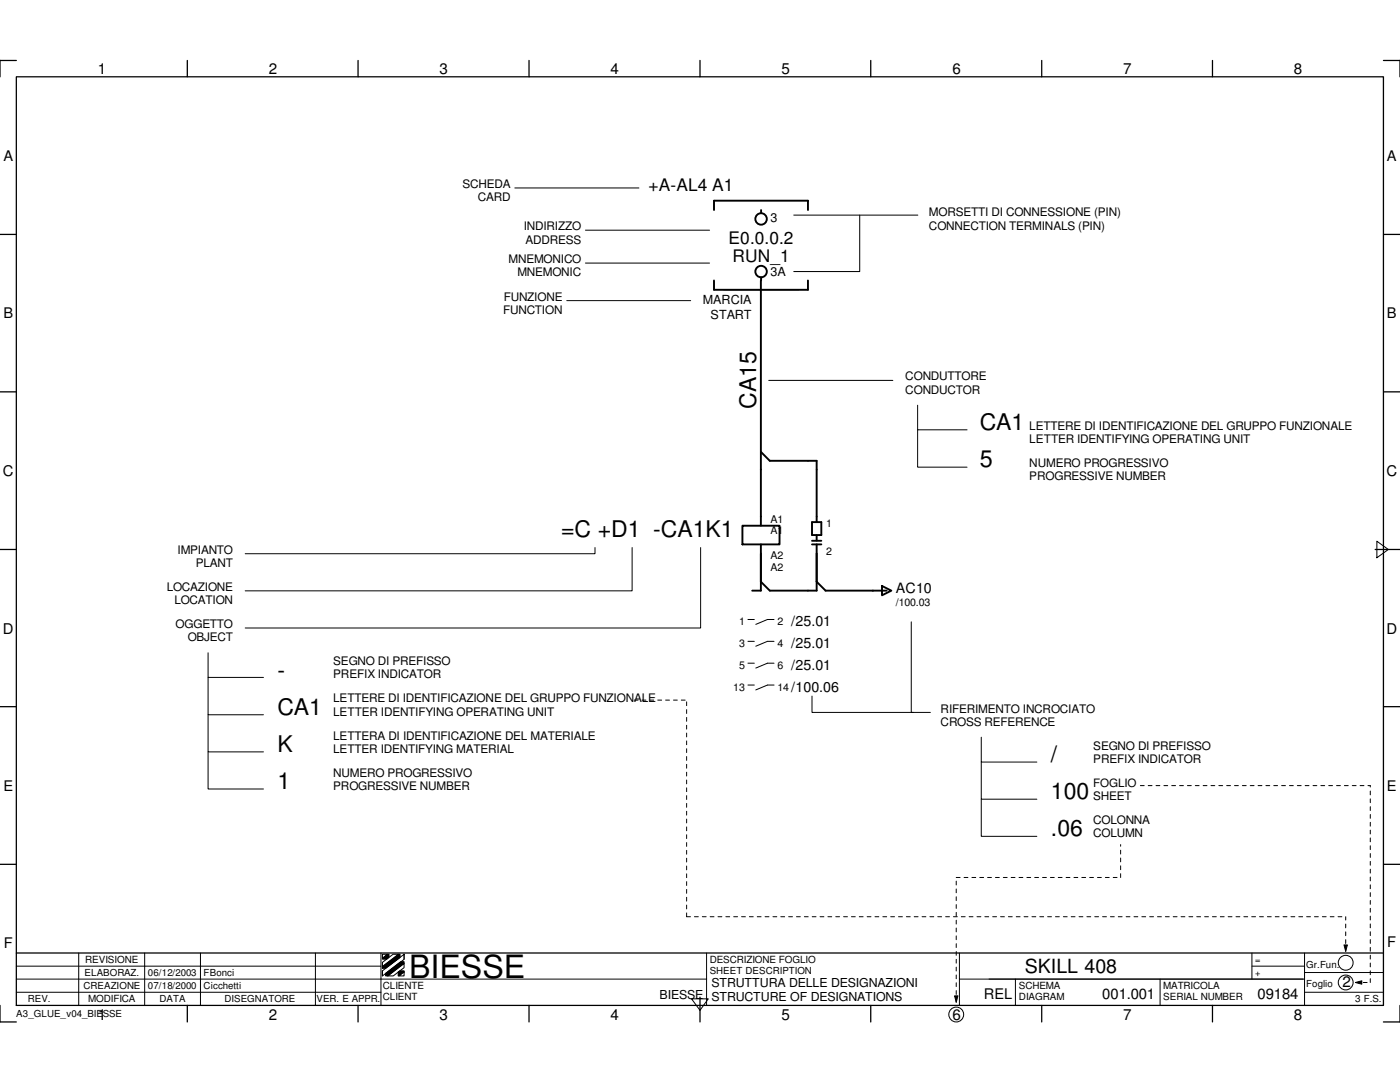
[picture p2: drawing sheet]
<svg xmlns="http://www.w3.org/2000/svg" width="279mm" height="216mm" viewBox="0 0 279 216" stroke-linecap="round" stroke-linejoin="round" font-family="sans-serif">
<defs><g id="words">
<text font-size="6.4" x="81.7" y="195.1">BIESSE</text>
<g font-size="4.7">
<text x="195.5" y="93.2">5</text>
<text x="55.4" y="157.5">1</text>
</g>
<g font-size="4.6">
<text x="150.9" y="81.6" transform="rotate(-90 150.9 81.6)">CA15</text>
<text x="195.5" y="85.8">CA1</text>
<text x="112" y="107.2">=C +D1 -CA1K1</text>
<text x="55.4" y="135.2">-</text>
<text x="55.4" y="142.7">CA1</text>
<text x="55.4" y="150.1">K</text>
<text x="209.7" y="159.5">100</text>
<text x="209.7" y="166.9">.06</text>
</g>
<text font-size="4.5" x="209.7" y="152.1">/</text>
<text font-size="3.9" x="204.6" y="194.1">SKILL 408</text>
<g font-size="3.4">
<text x="129.5" y="38.2">+A-AL4 A1</text>
<text x="145.4" y="48.6">E0.0.0.2</text>
<text x="146.2" y="52.3">RUN_1</text>
</g>
<g font-size="3">
<text x="19.5" y="14.7">1</text>
<text x="53.6" y="14.7">2</text>
<text x="87.7" y="14.7">3</text>
<text x="121.8" y="14.7">4</text>
<text x="156" y="14.7">5</text>
<text x="190.1" y="14.7">6</text>
<text x="224.2" y="14.7">7</text>
<text x="258.2" y="14.7">8</text>
<text x=".6" y="95">C</text>
<text x="276.7" y="95">C</text>
<text x=".6" y="126.4">D</text>
<text x="276.7" y="126.4">D</text>
<text x="267.9" y="197">2</text>
<text x="19.5" y="203.5">1</text>
<text x="53.6" y="203.5">2</text>
<text x="87.7" y="203.5">3</text>
<text x="121.8" y="203.5">4</text>
<text x="156" y="203.5">5</text>
<text x="190.1" y="203.5">6</text>
<text x="220" y="199.3">001.001</text>
<text x="224.2" y="203.5">7</text>
<text x="251" y="199.3">09184</text>
<text x="258.2" y="203.5">8</text>
</g>
<g font-size="2.9">
<text x=".7" y="32.1">A</text>
<text x="276.8" y="32.1">A</text>
<text x=".7" y="63.5">B</text>
<text x="276.8" y="63.5">B</text>
<text x=".7" y="157.9">E</text>
<text x="276.8" y="157.9">E</text>
<text x=".8" y="189.2">F</text>
<text x="276.9" y="188.9">F</text>
<text x="196.3" y="199.3">REL</text>
</g>
<g font-size="2.8">
<text x="178.8" y="118.2">AC10</text>
<text x="157.9" y="125">/25.01</text>
<text x="157.9" y="129.3">/25.01</text>
<text x="157.9" y="133.7">/25.01</text>
<text x="157.9" y="138">/100.06</text>
</g>
<g font-size="2.5">
<text x="153.8" y="44.4">3</text>
<text x="153.8" y="55.2">3A</text>
<text x="140.3" y="60.7">MARCIA</text>
<text x="141.8" y="63.6">START</text>
<text x="142" y="197">STRUTTURA DELLE DESIGNAZIONI</text>
<text x="131.6" y="199.3">BIESSE</text>
<text x="142" y="199.8">STRUCTURE OF DESIGNATIONS</text>
</g>
<g font-size="2.3">
<text x="92.3" y="37.5">SCHEDA</text>
<text x="95.4" y="40.2">CARD</text>
<text x="104.5" y="46">INDIRIZZO</text>
<text x="185.4" y="43.2">MORSETTI DI CONNESSIONE (PIN)</text>
<text x="185.4" y="45.8">CONNECTION TERMINALS (PIN)</text>
<text x="101.5" y="52.5">MNEMONICO</text>
<text x="104.9" y="48.6">ADDRESS</text>
<text x="100.5" y="60">FUNZIONE</text>
<text x="103.3" y="55.2">MNEMONIC</text>
<text x="100.4" y="62.6">FUNCTION</text>
<text x="180.6" y="75.9">CONDUTTORE</text>
<text x="180.6" y="78.5">CONDUCTOR</text>
<text x="205.4" y="85.8">LETTERE DI IDENTIFICAZIONE DEL GRUPPO FUNZIONALE</text>
<text x="205.4" y="88.4">LETTER IDENTIFYING OPERATING UNIT</text>
<text x="205.4" y="93.2">NUMERO PROGRESSIVO</text>
<text x="205.4" y="95.8">PROGRESSIVE NUMBER</text>
<text x="35.4" y="110.5">IMPIANTO</text>
<text x="39.1" y="113.1">PLANT</text>
<text x="33.3" y="117.9">LOCAZIONE</text>
<text x="34.8" y="120.6">LOCATION</text>
<text x="35.1" y="125.3">OGGETTO</text>
<text x="37.5" y="128">OBJECT</text>
<text x="66.5" y="132.8">SEGNO DI PREFISSO</text>
<text x="66.5" y="135.4">PREFIX INDICATOR</text>
<text x="66.5" y="140.2">LETTERE DI IDENTIFICAZIONE DEL GRUPPO FUNZIONALE</text>
<text x="66.5" y="142.8">LETTER IDENTIFYING OPERATING UNIT</text>
<text x="187.7" y="142.2">RIFERIMENTO INCROCIATO</text>
<text x="66.5" y="147.6">LETTERA DI IDENTIFICAZIONE DEL MATERIALE</text>
<text x="187.7" y="144.8">CROSS REFERENCE</text>
<text x="218.2" y="149.6">SEGNO DI PREFISSO</text>
<text x="66.5" y="150.2">LETTER IDENTIFYING MATERIAL</text>
<text x="66.5" y="155">NUMERO PROGRESSIVO</text>
<text x="218.2" y="152.2">PREFIX INDICATOR</text>
<text x="66.5" y="157.6">PROGRESSIVE NUMBER</text>
<text x="218.2" y="157.1">FOGLIO</text>
<text x="218.2" y="159.7">SHEET</text>
<text x="218.2" y="164.5">COLONNA</text>
<text x="218.2" y="167">COLUMN</text>
</g>
<g font-size="2.1">
<text x="153.8" y="104.3">A1</text>
<text x="153.8" y="106.6">A1</text>
<text x="164.9" y="105.2">1</text>
<text x="153.8" y="111.6">A2</text>
<text x="153.8" y="113.9">A2</text>
<text x="164.9" y="110.7">2</text>
<text x="147.5" y="124.8">1</text>
<text x="155.2" y="124.8">2</text>
<text x="178.8" y="120.9">/100.03</text>
<text x="147.5" y="129.1">3</text>
<text x="155.2" y="129.1">4</text>
<text x="146.3" y="137.8">13</text>
<text x="147.5" y="133.5">5</text>
<text x="155.2" y="133.5">6</text>
<text x="155.2" y="137.8">14</text>
</g>
<g font-size="2">
<text x="17" y="192.1">REVISIONE</text>
<text x="76.4" y="197.4">CLIENTE</text>
<text x="141.6" y="192.1">DESCRIZIONE FOGLIO</text>
<text x="203.3" y="197.4">SCHEMA</text>
<text x="232.2" y="197.4">MATRICOLA</text>
<text x="17.6" y="200">MODIFICA</text>
<text x="76.4" y="199.6">CLIENT</text>
<text x="203.3" y="199.6">DIAGRAM</text>
<text x="232.2" y="199.6">SERIAL NUMBER</text>
<text x="270.5" y="200">3 F.S.</text>
</g>
<g font-size="1.9">
<text x="16.7" y="197.4">CREAZIONE</text>
<text x="16.9" y="194.7">ELABORAZ.</text>
<text x="29.5" y="194.7">06/12/2003</text>
<text x="29.5" y="197.4">07/18/2000</text>
<text x="40.6" y="194.7">FBonci</text>
<text x="40.6" y="197.4">Cicchetti</text>
<text x="141.6" y="194.4">SHEET DESCRIPTION</text>
<text x="260.7" y="197">Foglio</text>
<text x="260.7" y="193.1">Gr.Fun.</text>
<text x="3.3" y="202.9">A3_GLUE_v04_BIESSE</text>
<text x="5.6" y="200">REV.</text>
<text x="31.8" y="200">DATA</text>
<text x="44.8" y="200">DISEGNATORE</text>
<text x="63.2" y="200">VER. E APPR.</text>
</g>
<g font-size="1.8">
<text x="250.5" y="192.1">=</text>
<text x="250.5" y="194.7">+</text>
</g>
</g></defs>
<g fill="none" stroke="#000" stroke-width=".25">
<path d="M3.3 15.3h272.8v185.3h-272.8zM3.3 12.1h-3.3v3.2M37.4 12.1v3.2M71.5 12.1v3.2M105.6 12.1v3.2M139.7 12.1v3.2M173.8 12.1v3.2M207.9 12.1v3.2M242 12.1v3.2M276.1 12.1h3.3v3.2M0 46.8h3.3M276.1 46.8h3.3"/>
<path d="M0 78.2h3.3M276.1 78.2h3.3M0 109.6h3.3M274.4 109.6h5M0 141h3.3M276.1 141h3.3M0 172.5h3.3M276.1 172.5h3.3M3.3 190.2h272.8M139.7 199v4.9M0 200.6v3.3h3.3M37.4 200.6v3.3"/>
<path d="M71.5 200.6v3.3M105.6 200.6v3.3M173.8 200.6v3.3M207.9 200.6v3.3M242 200.6v3.3M279.4 200.6v3.3h-3.3"/>
</g>
<g fill="none" stroke="#000" stroke-width=".2">
<path d="M102.7 37.5h24.8M113.1 60h24.7M116.8 45.9h24.8M116.8 52.5h24.8M144.4 57.8h15M158.4 42.9h24.8M171.6 42.9v11.3h-13.2M153.4 75.9h24.8M183.1 80.9v4.9h9.9M183.1 85.8v7.4h9.9M118.7 109.3v1.2h-69.8M126.2 109.3v8.6h-77.3"/>
<path d="M139.8 109.3v16h-90.9M274.8 108l2.3 1.6-2.3 1.7zM41.5 130.3v4.9h11.1M41.5 135.2v7.4h11.1M149.3 123.6h1.2M149.3 128h1.2M149.3 132.3h1.2M149.3 136.7h1.2M154.5 123.6h-1.3l-2.4 1M154.5 128h-1.3l-2.4 .9M154.5 132.3h-1.3l-2.4 1M154.5 136.7h-1.3l-2.4 1"/>
<path d="M162.1 138.9v3.3h20.2M181.9 124.1v18.1h3.8M41.5 142.6v7.4h11.1M41.5 150v7.4h11.1M195.8 147.1v5h11.1M195.8 152.1v7.4h11.1M195.8 159.5v7.4h11.1M3.3 195.4h137.7M3.3 198h72.7M3.3 192.8h72.7M15.7 190.2v10.4M28.9 190.2v10.4"/>
<path d="M40 190.2v10.4M62.9 190.2v10.4M76 190.2v10.4M76.3 192.9l3.2-2.5h.3v.7l-2.8 2.1h-.7zM76.3 191.2l1-.8h.3v.6l-.4 .4h-.9zM76.3 193.7l4.3-3.3v1l-4.3 3.3zM76.3 192l2.1-1.6h1.1l-3.2 2.5zM76.3 190.4h1l-1 .8zM76.3 192.9v.4M76.3 193.7v1M77 194.2l3-2.3h.6v.3l-3.2 2.5h-.4zM77.4 194.7l3.2-2.5v.9l-2.1 1.6z"/>
<path d="M79.5 194l.3-.3h.8v.2l-1 .8h-.1zM79.6 194.7l1-.8v.8zM80.6 190.4v1M138 199.3h3.4l-1.7 2.3zM141 190.2v10.4M190.5 198.7h.7l-.4 1.3zM191.5 195.4h68.8M191.5 190.2v10.4M202.6 195.4v5.2M231.5 195.4v5.2M249.9 192.8h10.4M249.9 190.2v5.2"/>
<path d="M260.3 190.2v10.4M260.3 198h15.8M260.3 194.1h15.8M268.2 188.6h.7l-.3 1.2zM270.5 196l1.3-.3v.7z"/>
<circle cx="268.6" cy="192.1" r="1.48"/>
<circle cx="268.6" cy="196" r="1.48"/>
<circle cx="190.8" cy="202.4" r="1.48"/>
</g>
<g fill="#000">
<path d="M190.5 198.7h.7l-.4 1.3zM268.2 188.6h.7l-.3 1.2zM270.5 196l1.3-.3v.7z"/>
<path d="M76.3 191.2l1-.8h.3v.6l-.4 .4h-.9z" fill-rule="evenodd"/>
<path d="M77 194.2l3-2.3h.6v.3l-3.2 2.5h-.4z" fill-rule="evenodd"/>
<path d="M76.3 192.9l3.2-2.5h.3v.7l-2.8 2.1h-.7z" fill-rule="evenodd"/>
<path d="M79.5 194l.3-.3h.8v.2l-1 .8h-.1z" fill-rule="evenodd"/>
</g>
<g fill="none" stroke="#000" stroke-width=".38">
<path d="M142.5 41.9v-1.9h18.7v1.9M142.5 56v1.8h18.7v-1.8M151.8 56v48.9M151.9 41.9v.6M151.9 55.3v.7M151.8 90.2l1.8 1.7h9.4v12.3M148.2 104.9h7.4v3.7h-7.4zM151.8 108.6v9.3h-1.7M162.1 104.2h1.8v2.6h-1.8zM162.1 107.9h1.8M162.1 108.6h1.8M163 106.8v1.1"/>
<path d="M163 108.6v9.3h-9.4l-1.8-1.8M163 116.1l1.8 1.8h12.2M176 116.9l1.9 1-1.9 .9z"/>
<circle cx="151.9" cy="43.7" r="1.14"/>
<circle cx="151.9" cy="54.2" r="1.14"/>
</g>
<path d="M126.6 139.7h10.4M227.6 156.8h45.9M190.8 175.1h32.8M223.6 175.1v-6.6M137 182.9v-43.2M137 182.9h131.6M190.8 200v-24.9M268.6 189.8v-6.9M270.5 196h3M273.5 196v-39.2" fill="none" stroke="#000" stroke-width=".2" stroke-dasharray=".8 .8"/>
<use href="#words"/>
</svg>
